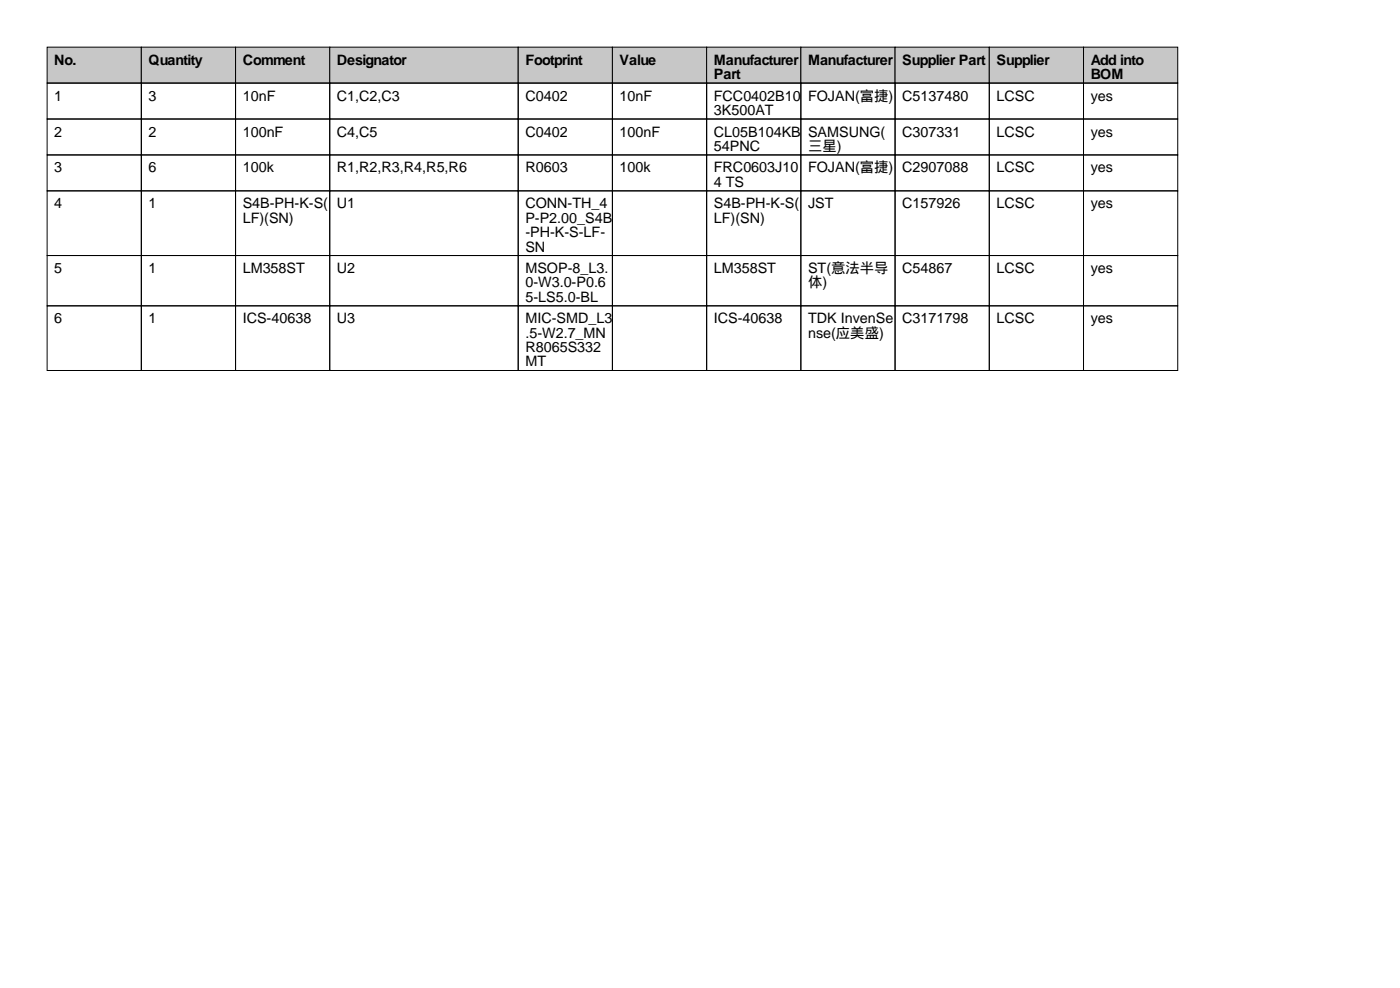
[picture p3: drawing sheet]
<svg xmlns="http://www.w3.org/2000/svg" width="297mm" height="210mm" viewBox="0 0 297 210" stroke-linecap="round" stroke-linejoin="round" font-family="sans-serif">
<defs><g id="words">
<g font-size="3">
<text x="11.5" y="13.7">No.</text>
<text x="31.5" y="13.7">Quantity</text>
<text x="51.5" y="13.7">Comment</text>
<text x="71.5" y="13.7">Designator</text>
<text x="111.5" y="13.7">Footprint</text>
<text x="131.5" y="13.7">Value</text>
<text x="151.5" y="13.7">Manufacturer</text>
<text x="151.5" y="16.8">Part</text>
<text x="171.5" y="13.7">Manufacturer</text>
<text x="191.5" y="13.7">Supplier Part</text>
<text x="211.5" y="13.7">Supplier</text>
<text x="231.5" y="13.7">Add into</text>
<text x="231.5" y="16.8">BOM</text>
<text x="11.5" y="21.3">1</text>
<text x="31.5" y="21.3">3</text>
<text x="51.5" y="21.3">10nF</text>
<text x="71.5" y="21.3">C1,C2,C3</text>
<text x="111.5" y="21.3">C0402</text>
<text x="131.5" y="21.3">10nF</text>
<text x="151.5" y="21.3">FCC0402B10</text>
<text x="171.5" y="21.3">FOJAN(富捷)</text>
<text x="191.5" y="21.3">C5137480</text>
<text x="211.5" y="21.3">LCSC</text>
<text x="231.5" y="21.3">yes</text>
<text x="11.5" y="29">2</text>
<text x="31.5" y="29">2</text>
<text x="51.5" y="29">100nF</text>
<text x="71.5" y="29">C4,C5</text>
<text x="111.5" y="29">C0402</text>
<text x="131.5" y="29">100nF</text>
<text x="151.5" y="24.4">3K500AT</text>
<text x="151.5" y="29">CL05B104KB</text>
<text x="171.5" y="29">SAMSUNG(</text>
<text x="191.5" y="29">C307331</text>
<text x="211.5" y="29">LCSC</text>
<text x="231.5" y="29">yes</text>
<text x="151.5" y="32">54PNC</text>
<text x="171.5" y="32">三星)</text>
<text x="11.5" y="36.6">3</text>
<text x="31.5" y="36.6">6</text>
<text x="51.5" y="36.6">100k</text>
<text x="71.5" y="36.6">R1,R2,R3,R4,R5,R6</text>
<text x="111.5" y="36.6">R0603</text>
<text x="131.5" y="36.6">100k</text>
<text x="151.5" y="36.6">FRC0603J10</text>
<text x="151.5" y="39.6">4 TS</text>
<text x="171.5" y="36.6">FOJAN(富捷)</text>
<text x="191.5" y="36.6">C2907088</text>
<text x="211.5" y="36.6">LCSC</text>
<text x="231.5" y="36.6">yes</text>
<text x="11.5" y="44.2">4</text>
<text x="31.5" y="44.2">1</text>
<text x="51.5" y="44.2">S4B-PH-K-S(</text>
<text x="51.5" y="47.2">LF)(SN)</text>
<text x="71.5" y="44.2">U1</text>
<text x="111.5" y="44.2">CONN-TH_4</text>
<text x="111.5" y="47.2">P-P2.00_S4B</text>
<text x="151.5" y="44.2">S4B-PH-K-S(</text>
<text x="151.5" y="47.2">LF)(SN)</text>
<text x="171.5" y="44.2">JST</text>
<text x="191.5" y="44.2">C157926</text>
<text x="211.5" y="44.2">LCSC</text>
<text x="231.5" y="44.2">yes</text>
<text x="111.5" y="50.3">-PH-K-S-LF-</text>
<text x="111.5" y="53.3">SN</text>
<text x="11.5" y="57.9">5</text>
<text x="31.5" y="57.9">1</text>
<text x="51.5" y="57.9">LM358ST</text>
<text x="71.5" y="57.9">U2</text>
<text x="111.5" y="57.9">MSOP-8_L3.</text>
<text x="151.5" y="57.9">LM358ST</text>
<text x="171.5" y="57.9">ST(意法半导</text>
<text x="191.5" y="57.9">C54867</text>
<text x="211.5" y="57.9">LCSC</text>
<text x="231.5" y="57.9">yes</text>
<text x="111.5" y="61">0-W3.0-P0.6</text>
<text x="111.5" y="64">5-LS5.0-BL</text>
<text x="171.5" y="61">体)</text>
<text x="11.5" y="68.6">6</text>
<text x="31.5" y="68.6">1</text>
<text x="51.5" y="68.6">ICS-40638</text>
<text x="71.5" y="68.6">U3</text>
<text x="111.5" y="68.6">MIC-SMD_L3</text>
<text x="111.5" y="71.6">.5-W2.7_MN</text>
<text x="151.5" y="68.6">ICS-40638</text>
<text x="171.5" y="68.6">TDK InvenSe</text>
<text x="171.5" y="71.6">nse(应美盛)</text>
<text x="191.5" y="68.6">C3171798</text>
<text x="211.5" y="68.6">LCSC</text>
<text x="231.5" y="68.6">yes</text>
<text x="111.5" y="74.7">R8065S332</text>
<text x="111.5" y="77.7">MT</text>
</g>
</g></defs>
<g fill="#c7c7c7" stroke="#000" stroke-width=".21">
<path d="M10 10h20v7.6h-20z"/>
<path d="M30 10h20v7.6h-20z"/>
<path d="M50 10h20v7.6h-20z"/>
<path d="M70 10h40v7.6h-40z"/>
<path d="M110 10h20v7.6h-20z"/>
<path d="M130 10h20v7.6h-20z"/>
<path d="M150 10h20v7.6h-20z"/>
<path d="M170 10h20v7.6h-20z"/>
<path d="M190 10h20v7.6h-20z"/>
<path d="M210 10h20v7.6h-20z"/>
<path d="M230 10h20v7.6h-20z"/>
</g>
<g fill="none" stroke="#000" stroke-width=".21">
<path d="M10 17.6h20v7.6h-20zM30 17.6h20v7.6h-20zM50 17.6h20v7.6h-20zM70 17.6h40v7.6h-40zM110 17.6h20v7.6h-20zM130 17.6h20v7.6h-20zM150 17.6h20v7.6h-20zM170 17.6h20v7.6h-20zM190 17.6h20v7.6h-20zM210 17.6h20v7.6h-20zM230 17.6h20v7.6h-20zM10 25.2h20v7.7h-20z"/>
<path d="M10 32.9h20v7.6h-20zM30 25.2h20v7.7h-20zM30 32.9h20v7.6h-20zM50 25.2h20v7.7h-20zM50 32.9h20v7.6h-20zM70 25.2h40v7.7h-40zM70 32.9h40v7.6h-40zM110 25.2h20v7.7h-20zM110 32.9h20v7.6h-20zM130 25.2h20v7.7h-20zM130 32.9h20v7.6h-20zM150 25.2h20v7.7h-20z"/>
<path d="M150 32.9h20v7.6h-20zM170 25.2h20v7.7h-20zM170 32.9h20v7.6h-20zM190 25.2h20v7.7h-20zM190 32.9h20v7.6h-20zM210 25.2h20v7.7h-20zM210 32.9h20v7.6h-20zM230 25.2h20v7.7h-20zM230 32.9h20v7.6h-20zM10 40.5h20v13.7h-20zM10 54.2h20v10.7h-20zM30 40.5h20v13.7h-20z"/>
<path d="M30 54.2h20v10.7h-20zM50 40.5h20v13.7h-20zM50 54.2h20v10.7h-20zM70 40.5h40v13.7h-40zM70 54.2h40v10.7h-40zM110 40.5h20v13.7h-20zM110 54.2h20v10.7h-20zM130 40.5h20v13.7h-20zM130 54.2h20v10.7h-20zM150 40.5h20v13.7h-20zM150 54.2h20v10.7h-20zM170 40.5h20v13.7h-20z"/>
<path d="M170 54.2h20v10.7h-20zM190 40.5h20v13.7h-20zM190 54.2h20v10.7h-20zM210 40.5h20v13.7h-20zM210 54.2h20v10.7h-20zM230 40.5h20v13.7h-20zM230 54.2h20v10.7h-20zM10 64.9h20v13.7h-20zM30 64.9h20v13.7h-20zM50 64.9h20v13.7h-20zM70 64.9h40v13.7h-40zM110 64.9h20v13.7h-20z"/>
<path d="M130 64.9h20v13.7h-20zM150 64.9h20v13.7h-20zM170 64.9h20v13.7h-20zM190 64.9h20v13.7h-20zM210 64.9h20v13.7h-20zM230 64.9h20v13.7h-20z"/>
</g>
<use href="#words"/>
</svg>
